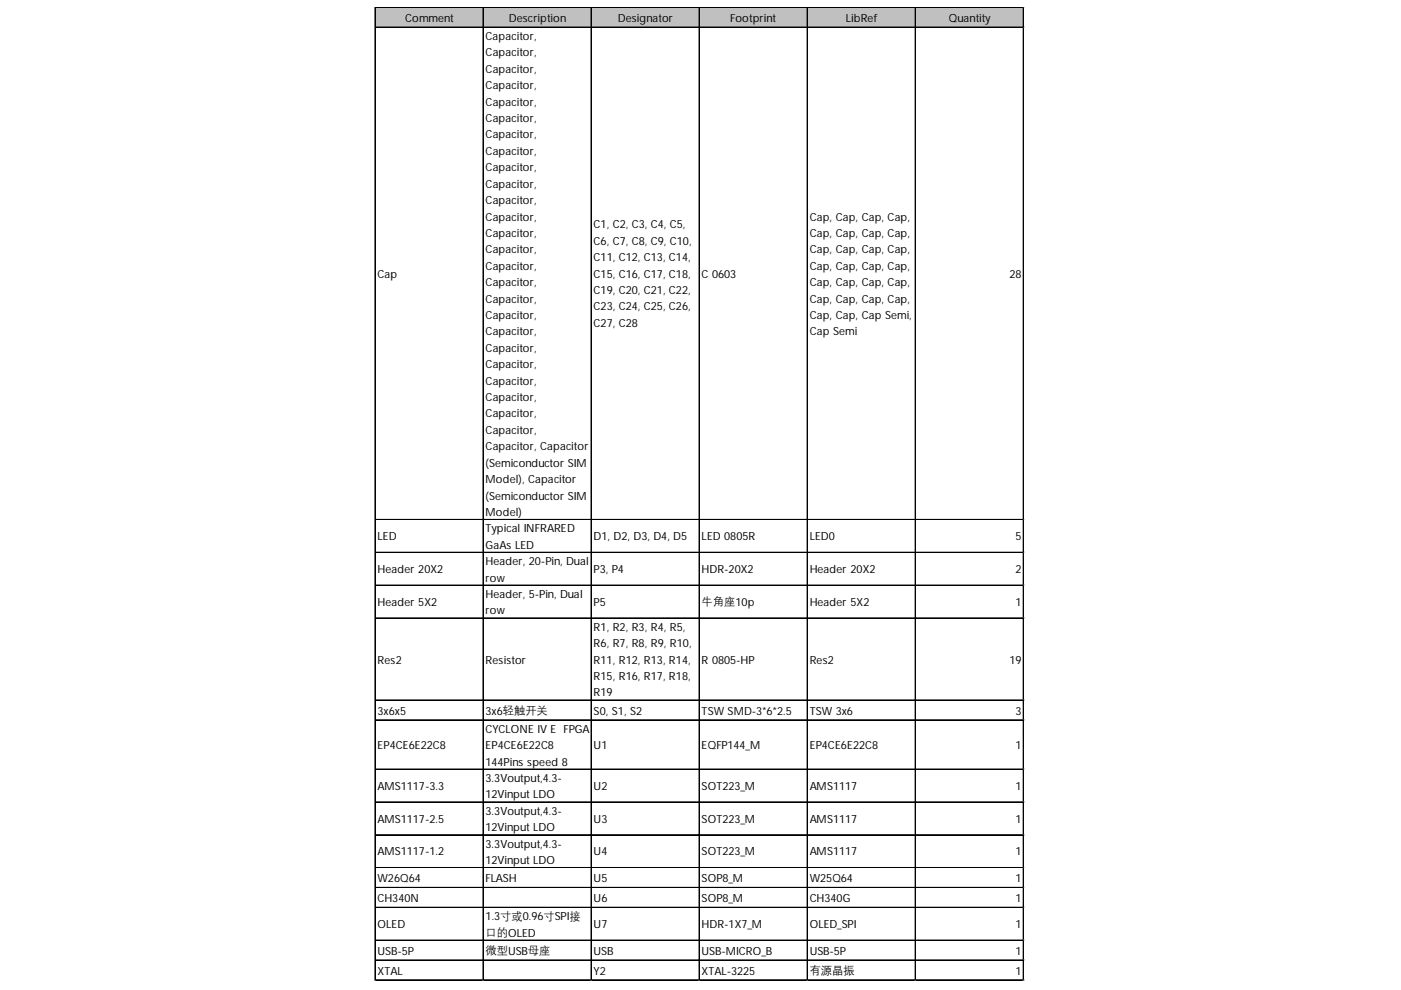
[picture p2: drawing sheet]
<svg xmlns="http://www.w3.org/2000/svg" width="297mm" height="210mm" viewBox="0 0 297 210" stroke-linecap="round" stroke-linejoin="round" font-family="sans-serif">
<defs><g id="words">
<g font-size="2.4">
<text x="85.9" y="4.6">Comment</text>
<text x="107.9" y="4.6">Description</text>
<text x="131" y="4.6">Designator</text>
<text x="154.8" y="4.6">Footprint</text>
<text x="179.4" y="4.6">LibRef</text>
<text x="201.2" y="4.6">Quantity</text>
<text x="103" y="8.5">Capacitor,</text>
<text x="103" y="12">Capacitor,</text>
<text x="103" y="15.4">Capacitor,</text>
<text x="103" y="18.9">Capacitor,</text>
<text x="103" y="22.4">Capacitor,</text>
<text x="103" y="25.9">Capacitor,</text>
<text x="103" y="29.4">Capacitor,</text>
<text x="103" y="32.8">Capacitor,</text>
<text x="103" y="36.3">Capacitor,</text>
<text x="103" y="39.8">Capacitor,</text>
<text x="103" y="43.3">Capacitor,</text>
<text x="103" y="46.8">Capacitor,</text>
<text x="171.7" y="46.8">Cap, Cap, Cap, Cap,</text>
<text x="103" y="50.2">Capacitor,</text>
<text x="103" y="53.7">Capacitor,</text>
<text x="125.9" y="48.4">C1, C2, C3, C4, C5,</text>
<text x="125.9" y="51.9">C6, C7, C8, C9, C10,</text>
<text x="171.7" y="50.2">Cap, Cap, Cap, Cap,</text>
<text x="171.7" y="53.7">Cap, Cap, Cap, Cap,</text>
<text x="80" y="58.8">Cap</text>
<text x="103" y="57.2">Capacitor,</text>
<text x="125.9" y="55.4">C11, C12, C13, C14,</text>
<text x="125.9" y="58.8">C15, C16, C17, C18,</text>
<text x="148.8" y="58.8">C 0603</text>
<text x="171.7" y="57.2">Cap, Cap, Cap, Cap,</text>
<text x="214" y="58.8">28</text>
<text x="103" y="60.7">Capacitor,</text>
<text x="103" y="64.2">Capacitor,</text>
<text x="125.9" y="62.3">C19, C20, C21, C22,</text>
<text x="125.9" y="65.8">C23, C24, C25, C26,</text>
<text x="171.7" y="60.7">Cap, Cap, Cap, Cap,</text>
<text x="171.7" y="64.2">Cap, Cap, Cap, Cap,</text>
<text x="103" y="67.6">Capacitor,</text>
<text x="103" y="71.1">Capacitor,</text>
<text x="125.9" y="69.3">C27, C28</text>
<text x="171.7" y="67.6">Cap, Cap, Cap Semi,</text>
<text x="171.7" y="71.1">Cap Semi</text>
<text x="103" y="74.6">Capacitor,</text>
<text x="103" y="78.1">Capacitor,</text>
<text x="103" y="81.6">Capacitor,</text>
<text x="103" y="85">Capacitor,</text>
<text x="103" y="88.5">Capacitor,</text>
<text x="103" y="92">Capacitor,</text>
<text x="103" y="95.5">Capacitor, Capacitor</text>
<text x="103" y="99">(Semiconductor SIM</text>
<text x="103" y="102.4">Model), Capacitor</text>
<text x="103" y="105.9">(Semiconductor SIM</text>
<text x="103" y="109.4">Model)</text>
<text x="103" y="112.9">Typical INFRARED</text>
<text x="80" y="114.5">LED</text>
<text x="103" y="116.4">GaAs LED</text>
<text x="103" y="119.8">Header, 20-Pin, Dual</text>
<text x="125.9" y="114.5">D1, D2, D3, D4, D5</text>
<text x="148.8" y="114.5">LED 0805R</text>
<text x="171.7" y="114.5">LED0</text>
<text x="215.3" y="114.5">5</text>
<text x="80" y="121.5">Header 20X2</text>
<text x="103" y="123.3">row</text>
<text x="125.9" y="121.5">P3, P4</text>
<text x="148.8" y="121.5">HDR-20X2</text>
<text x="171.7" y="121.5">Header 20X2</text>
<text x="215.3" y="121.5">2</text>
<text x="80" y="128.4">Header 5X2</text>
<text x="103" y="126.8">Header, 5-Pin, Dual</text>
<text x="103" y="130.3">row</text>
<text x="125.9" y="128.4">P5</text>
<text x="148.8" y="128.4">牛角座10p</text>
<text x="171.7" y="128.4">Header 5X2</text>
<text x="215.3" y="128.4">1</text>
<text x="125.9" y="133.8">R1, R2, R3, R4, R5,</text>
<text x="125.9" y="137.2">R6, R7, R8, R9, R10,</text>
<text x="80" y="140.7">Res2</text>
<text x="103" y="140.7">Resistor</text>
<text x="125.9" y="140.7">R11, R12, R13, R14,</text>
<text x="148.8" y="140.7">R 0805-HP</text>
<text x="171.7" y="140.7">Res2</text>
<text x="214" y="140.7">19</text>
<text x="125.9" y="144.2">R15, R16, R17, R18,</text>
<text x="125.9" y="147.7">R19</text>
<text x="80" y="151.5">3x6x5</text>
<text x="103" y="151.5">3x6轻触开关</text>
<text x="103" y="155.4">CYCLONE IV E FPGA</text>
<text x="125.9" y="151.5">S0, S1, S2</text>
<text x="148.8" y="151.5">TSW SMD-3*6*2.5</text>
<text x="171.7" y="151.5">TSW 3x6</text>
<text x="215.3" y="151.5">3</text>
<text x="80" y="158.8">EP4CE6E22C8</text>
<text x="103" y="158.8">EP4CE6E22C8</text>
<text x="125.9" y="158.8">U1</text>
<text x="148.8" y="158.8">EQFP144_M</text>
<text x="171.7" y="158.8">EP4CE6E22C8</text>
<text x="215.3" y="158.8">1</text>
<text x="80" y="167.4">AMS1117-3.3</text>
<text x="103" y="162.3">144Pins speed 8</text>
<text x="103" y="165.8">3.3Voutput,4.3-</text>
<text x="125.9" y="167.4">U2</text>
<text x="148.8" y="167.4">SOT223_M</text>
<text x="171.7" y="167.4">AMS1117</text>
<text x="215.3" y="167.4">1</text>
<text x="103" y="169.3">12Vinput LDO</text>
<text x="103" y="172.8">3.3Voutput,4.3-</text>
<text x="80" y="174.4">AMS1117-2.5</text>
<text x="103" y="176.2">12Vinput LDO</text>
<text x="103" y="179.7">3.3Voutput,4.3-</text>
<text x="125.9" y="174.4">U3</text>
<text x="148.8" y="174.4">SOT223_M</text>
<text x="171.7" y="174.4">AMS1117</text>
<text x="215.3" y="174.4">1</text>
<text x="80" y="181.4">AMS1117-1.2</text>
<text x="103" y="183.2">12Vinput LDO</text>
<text x="125.9" y="181.4">U4</text>
<text x="148.8" y="181.4">SOT223_M</text>
<text x="171.7" y="181.4">AMS1117</text>
<text x="215.3" y="181.4">1</text>
<text x="80" y="187">W26Q64</text>
<text x="80" y="191.3">CH340N</text>
<text x="103" y="187">FLASH</text>
<text x="125.9" y="187">U5</text>
<text x="125.9" y="191.3">U6</text>
<text x="148.8" y="187">SOP8_M</text>
<text x="148.8" y="191.3">SOP8_M</text>
<text x="171.7" y="187">W25Q64</text>
<text x="171.7" y="191.3">CH340G</text>
<text x="215.3" y="187">1</text>
<text x="215.3" y="191.3">1</text>
<text x="80" y="196.8">OLED</text>
<text x="103" y="195.1">1.3寸或0.96寸SPI接</text>
<text x="125.9" y="196.8">U7</text>
<text x="148.8" y="196.8">HDR-1X7_M</text>
<text x="171.7" y="196.8">OLED_SPI</text>
<text x="215.3" y="196.8">1</text>
<text x="80" y="202.4">USB-5P</text>
<text x="103" y="198.5">口的OLED</text>
<text x="103" y="202.3">微型USB母座</text>
<text x="125.9" y="202.4">USB</text>
<text x="148.8" y="202.4">USB-MICRO_B</text>
<text x="171.7" y="202.4">USB-5P</text>
<text x="215.3" y="202.4">1</text>
<text x="80" y="206.6">XTAL</text>
<text x="125.9" y="206.6">Y2</text>
<text x="148.8" y="206.6">XTAL-3225</text>
<text x="171.7" y="206.6">有源晶振</text>
<text x="215.3" y="206.6">1</text>
</g>
</g></defs>
<path d="M79.6 1.7h137.5v4.2h-137.5z" fill="#c0c0c0"/>
<g fill="none" stroke="#000" stroke-width=".21">
<path d="M79.5 1.5v206.4M79.6 1.5v206.4M79.7 1.5h137.4M79.7 1.6h137.4M79.7 5.7h137.4M79.7 5.8h137.4M102.4 1.7v206.2M102.5 1.7v206.2M125.3 1.7v206.2M125.4 1.7v206.2M148.2 1.7v206.2M148.3 1.7v206.2"/>
<path d="M171.1 1.7v206.2M171.2 1.7v206.2M194 1.7v206.2M194.1 1.7v206.2M216.9 1.7v206.2M217 1.7v206.2M79.7 110.1h137.4M79.7 110.2h137.4M79.7 117.1h137.4M79.7 117.2h137.4M79.7 124h137.4M79.7 124.1h137.4"/>
<path d="M79.7 131h137.4M79.7 131.1h137.4M79.7 148.4h137.4M79.7 148.5h137.4M79.7 152.6h137.4M79.7 152.7h137.4M79.7 163h137.4M79.7 163.1h137.4M79.7 170h137.4M79.7 170.1h137.4M79.7 177h137.4M79.7 177.1h137.4"/>
<path d="M79.7 183.9h137.4M79.7 184h137.4M79.7 188.1h137.4M79.7 188.2h137.4M79.7 192.4h137.4M79.7 199.3h137.4M79.7 199.4h137.4M79.7 203.5h137.4M79.7 203.6h137.4M79.7 207.7h137.4M79.7 207.8h137.4"/>
</g>
<path d="M79.5 207.9v.1" fill="none" stroke="#d4d4d4" stroke-width=".21"/>
<path d="M79.5 207.9l.2 .1z" fill="#d4d4d4"/>
<path d="M102.4 207.9v.1" fill="none" stroke="#d4d4d4" stroke-width=".21"/>
<path d="M102.4 207.9l.2 .1z" fill="#d4d4d4"/>
<path d="M125.3 207.9v.1" fill="none" stroke="#d4d4d4" stroke-width=".21"/>
<path d="M125.3 207.9l.2 .1z" fill="#d4d4d4"/>
<path d="M148.2 207.9v.1" fill="none" stroke="#d4d4d4" stroke-width=".21"/>
<path d="M148.2 207.9l.2 .1z" fill="#d4d4d4"/>
<path d="M171.1 207.9v.1" fill="none" stroke="#d4d4d4" stroke-width=".21"/>
<path d="M171.1 207.9l.2 .1z" fill="#d4d4d4"/>
<path d="M194 207.9v.1" fill="none" stroke="#d4d4d4" stroke-width=".21"/>
<path d="M194 207.9l.2 .1z" fill="#d4d4d4"/>
<path d="M216.9 207.9v.1" fill="none" stroke="#d4d4d4" stroke-width=".21"/>
<path d="M216.9 207.9l.2 .1z" fill="#d4d4d4"/>
<path d="M217.1 1.5h.1" fill="none" stroke="#d4d4d4" stroke-width=".21"/>
<path d="M217.1 1.5l.1 .2z" fill="#d4d4d4"/>
<path d="M217.1 5.7h.1" fill="none" stroke="#d4d4d4" stroke-width=".21"/>
<path d="M217.1 5.7l.1 .2z" fill="#d4d4d4"/>
<path d="M217.1 110.1h.1" fill="none" stroke="#d4d4d4" stroke-width=".21"/>
<path d="M217.1 110.1l.1 .2z" fill="#d4d4d4"/>
<path d="M217.1 117.1h.1" fill="none" stroke="#d4d4d4" stroke-width=".21"/>
<path d="M217.1 117.1l.1 .2z" fill="#d4d4d4"/>
<path d="M217.1 124h.1" fill="none" stroke="#d4d4d4" stroke-width=".21"/>
<path d="M217.1 124l.1 .2z" fill="#d4d4d4"/>
<path d="M217.1 131h.1" fill="none" stroke="#d4d4d4" stroke-width=".21"/>
<path d="M217.1 131l.1 .2z" fill="#d4d4d4"/>
<path d="M217.1 148.4h.1" fill="none" stroke="#d4d4d4" stroke-width=".21"/>
<path d="M217.1 148.4l.1 .2z" fill="#d4d4d4"/>
<path d="M217.1 152.6h.1" fill="none" stroke="#d4d4d4" stroke-width=".21"/>
<path d="M217.1 152.6l.1 .2z" fill="#d4d4d4"/>
<path d="M217.1 163h.1" fill="none" stroke="#d4d4d4" stroke-width=".21"/>
<path d="M217.1 163l.1 .2z" fill="#d4d4d4"/>
<path d="M217.1 170h.1" fill="none" stroke="#d4d4d4" stroke-width=".21"/>
<path d="M217.1 170l.1 .2z" fill="#d4d4d4"/>
<path d="M217.1 177h.1" fill="none" stroke="#d4d4d4" stroke-width=".21"/>
<path d="M217.1 177l.1 .2z" fill="#d4d4d4"/>
<path d="M217.1 183.9h.1" fill="none" stroke="#d4d4d4" stroke-width=".21"/>
<path d="M217.1 183.9l.1 .2z" fill="#d4d4d4"/>
<path d="M217.1 188.1h.1" fill="none" stroke="#d4d4d4" stroke-width=".21"/>
<path d="M217.1 188.1l.1 .2z" fill="#d4d4d4"/>
<path d="M217.1 192.4h.1" fill="none" stroke="#d4d4d4" stroke-width=".21"/>
<path d="M217.1 192.4l.1 .1z" fill="#d4d4d4"/>
<path d="M217.1 199.3h.1" fill="none" stroke="#d4d4d4" stroke-width=".21"/>
<path d="M217.1 199.3l.1 .2z" fill="#d4d4d4"/>
<path d="M217.1 203.5h.1" fill="none" stroke="#d4d4d4" stroke-width=".21"/>
<path d="M217.1 203.5l.1 .2z" fill="#d4d4d4"/>
<path d="M217.1 207.7h.1" fill="none" stroke="#d4d4d4" stroke-width=".21"/>
<path d="M217.1 207.7l.1 .2z" fill="#d4d4d4"/>
<use href="#words"/>
</svg>
